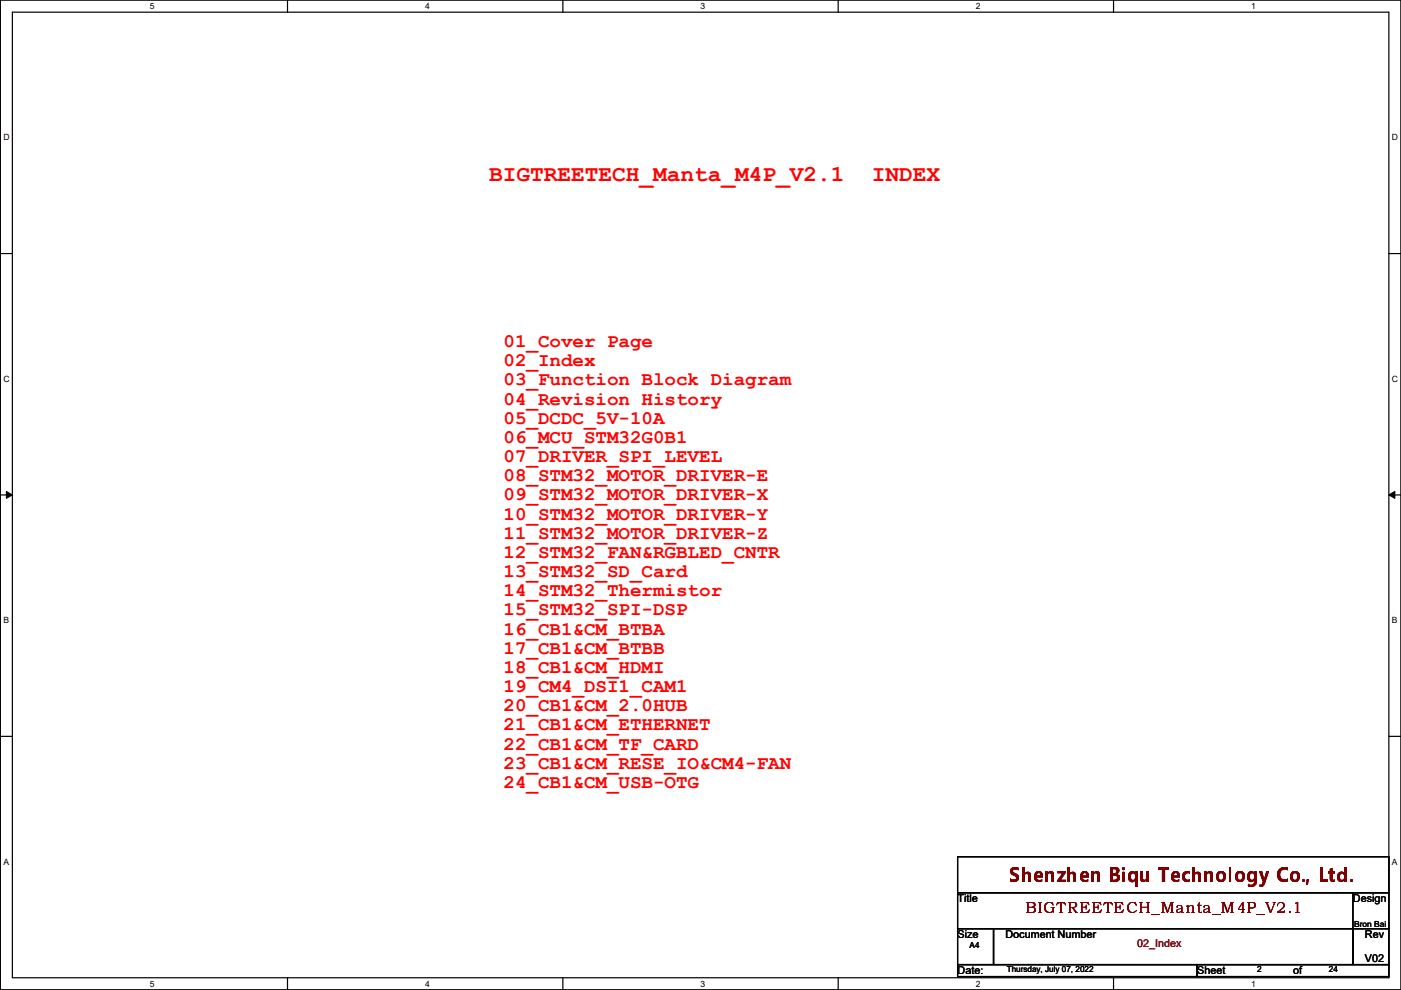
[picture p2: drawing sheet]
<svg xmlns="http://www.w3.org/2000/svg" width="297mm" height="210mm" viewBox="0 0 297 210" stroke-linecap="round" stroke-linejoin="round" font-family="sans-serif">
<defs><g id="words">
<g font-size="4.8" fill="#f00">
<text x="103.7" y="38.4">BIGTREETECH_Manta_M4P_V2.1</text>
<text x="184.8" y="38.4">INDEX</text>
</g>
<g font-size="4.1" fill="#f00">
<text x="106.8" y="73.6">01_Cover Page</text>
<text x="106.8" y="77.6">02_Index</text>
<text x="106.8" y="81.7">03_Function Block Diagram</text>
<text x="106.8" y="85.8">04_Revision History</text>
<text x="106.8" y="89.8">05_DCDC_5V-10A</text>
<text x="106.8" y="93.9">06_MCU_STM32G0B1</text>
<text x="106.8" y="98">07_DRIVER_SPI_LEVEL</text>
<text x="106.8" y="102">08_STM32_MOTOR_DRIVER-E</text>
<text x="106.8" y="106.1">09_STM32_MOTOR_DRIVER-X</text>
<text x="106.8" y="110.2">10_STM32_MOTOR_DRIVER-Y</text>
<text x="106.8" y="114.2">11_STM32_MOTOR_DRIVER-Z</text>
<text x="106.8" y="118.3">12_STM32_FAN&amp;RGBLED_CNTR</text>
<text x="106.8" y="122.3">13_STM32_SD_Card</text>
<text x="106.8" y="126.4">14_STM32_Thermistor</text>
<text x="106.8" y="130.5">15_STM32_SPI-DSP</text>
<text x="106.8" y="134.5">16_CB1&amp;CM_BTBA</text>
<text x="106.8" y="138.6">17_CB1&amp;CM_BTBB</text>
<text x="106.8" y="142.7">18_CB1&amp;CM_HDMI</text>
<text x="106.8" y="146.7">19_CM4_DSI1_CAM1</text>
<text x="106.8" y="150.8">20_CB1&amp;CM_2.0HUB</text>
<text x="106.8" y="154.9">21_CB1&amp;CM_ETHERNET</text>
<text x="106.8" y="158.9">22_CB1&amp;CM_TF_CARD</text>
<text x="106.8" y="163">23_CB1&amp;CM_RESE_IO&amp;CM4-FAN</text>
<text x="106.8" y="167">24_CB1&amp;CM_USB-OTG</text>
</g>
<text font-size="4.1" fill="#7f0000" x="213.9" y="187">Shenzhen Biqu Technology Co., Ltd.</text>
<text font-size="3.5" fill="#7f0000" x="217.3" y="193.5">BIGTREETECH_Manta_M4P_V2.1</text>
<g font-size="2.3">
<text x="203" y="191.3">Title</text>
<text x="286.8" y="191.3">Design</text>
<text x="203" y="199">Size</text>
<text x="213.2" y="199">Document Number</text>
<text x="289.4" y="199">Rev</text>
<text x="203" y="206.6">Date:</text>
<text x="253.8" y="206.6">Sheet</text>
<text x="274.1" y="206.6">of</text>
<text x="289.4" y="204">V02</text>
</g>
<text font-size="2.3" fill="#7f003f" x="241.1" y="200.7">02_Index</text>
<g font-size="1.8">
<text x="31.8" y="1.9">5</text>
<text x="90.1" y="1.9">4</text>
<text x="148.5" y="1.9">3</text>
<text x="206.9" y="1.9">2</text>
<text x="265.3" y="1.9">1</text>
<text x=".7" y="29.8">D</text>
<text x="295.1" y="29.8">D</text>
<text x=".7" y="80.9">C</text>
<text x="295.1" y="80.9">C</text>
<text x=".7" y="132.1">B</text>
<text x="295.1" y="132.1">B</text>
<text x=".7" y="183.3">A</text>
<text x="295.1" y="183.3">A</text>
<text x="287.1" y="196.5">Bron Bai</text>
<text x="205.6" y="201">A4</text>
<text x="31.8" y="209.2">5</text>
<text x="90.1" y="209.2">4</text>
<text x="148.5" y="209.2">3</text>
<text x="206.9" y="209.2">2</text>
<text x="213.4" y="206.1">Thursday, July 07, 2022</text>
<text x="265.3" y="209.2">1</text>
<text x="266.5" y="206.1">2</text>
<text x="281.8" y="206.1">24</text>
</g>
</g></defs>
<path d="M.1 0h296.9v209.8h-296.9zM2.6 2.6h291.9v204.7h-291.9z" fill="none" stroke="#000" stroke-width=".25"/>
<g fill="#fff">
<path d="M31.8 .3h1v2h-1z"/>
<path d="M31.8 207.6h1v1.9h-1z"/>
</g>
<path d="M61 0v2.6M61 207.3v2.5" fill="none" stroke="#000" stroke-width=".25"/>
<g fill="#fff">
<path d="M90.1 .3h1v2h-1z"/>
<path d="M90.1 207.6h1v1.9h-1z"/>
</g>
<path d="M119.3 0v2.6M119.3 207.3v2.5" fill="none" stroke="#000" stroke-width=".25"/>
<g fill="#fff">
<path d="M148.5 .3h1v2h-1z"/>
<path d="M148.5 207.6h1v1.9h-1z"/>
</g>
<path d="M177.7 0v2.6M177.7 207.3v2.5" fill="none" stroke="#000" stroke-width=".25"/>
<g fill="#fff">
<path d="M206.9 .3h1v2h-1z"/>
<path d="M206.9 207.6h1v1.9h-1z"/>
</g>
<path d="M236.1 0v2.6M236.1 207.3v2.5" fill="none" stroke="#000" stroke-width=".25"/>
<g fill="#fff">
<path d="M265.3 .3h.9v2h-.9z"/>
<path d="M265.3 207.6h.9v1.9h-.9z"/>
<path d="M.7 28.2h1.3v1.9h-1.3z"/>
<path d="M295.1 28.2h1.3v1.9h-1.3z"/>
<path d="M.7 79.3h1.3v2h-1.3z"/>
<path d="M295.1 79.3h1.3v2h-1.3z"/>
</g>
<path d="M.1 53.8h2.5M294.5 53.8h2.5" fill="none" stroke="#000" stroke-width=".25"/>
<g fill="#fff">
<path d="M.7 130.5h1.2v2h-1.2z"/>
<path d="M295.1 130.5h1.2v2h-1.2z"/>
</g>
<path d="M.1 104.9h2.5M294.5 104.9h2.5" fill="none" stroke="#000" stroke-width=".25"/>
<path d="M1.4 104.2l1.2 .7-1.2 .8zM294.5 104.9l1.2-.7v1.5z" fill="#000"/>
<path d="M1.4 104.2l1.2 .7-1.2 .8zM294.5 104.9l1.2-.7v1.5z" fill="none" stroke="#000" stroke-width=".21"/>
<g fill="#fff">
<path d="M.7 181.7h1.2v2h-1.2z"/>
<path d="M295.1 181.7h1.2v2h-1.2z"/>
</g>
<path d="M.1 156.1h2.5M294.5 156.1h2.5M203 181.7h91.5v7.6h-91.5zM203 189.3h91.5v7.6h-91.5zM203 196.9h7.6v7.6h-7.6zM210.6 196.9h76.2v7.6h-76.2zM286.8 196.9h7.7v7.6h-7.7zM286.8 189.3h.1M286.8 189.3v7.6M203 204.5h50.8v2.6h-50.8zM253.8 204.5h40.7v2.6h-40.7z" fill="none" stroke="#000" stroke-width=".25"/>
<use href="#words"/>
</svg>
